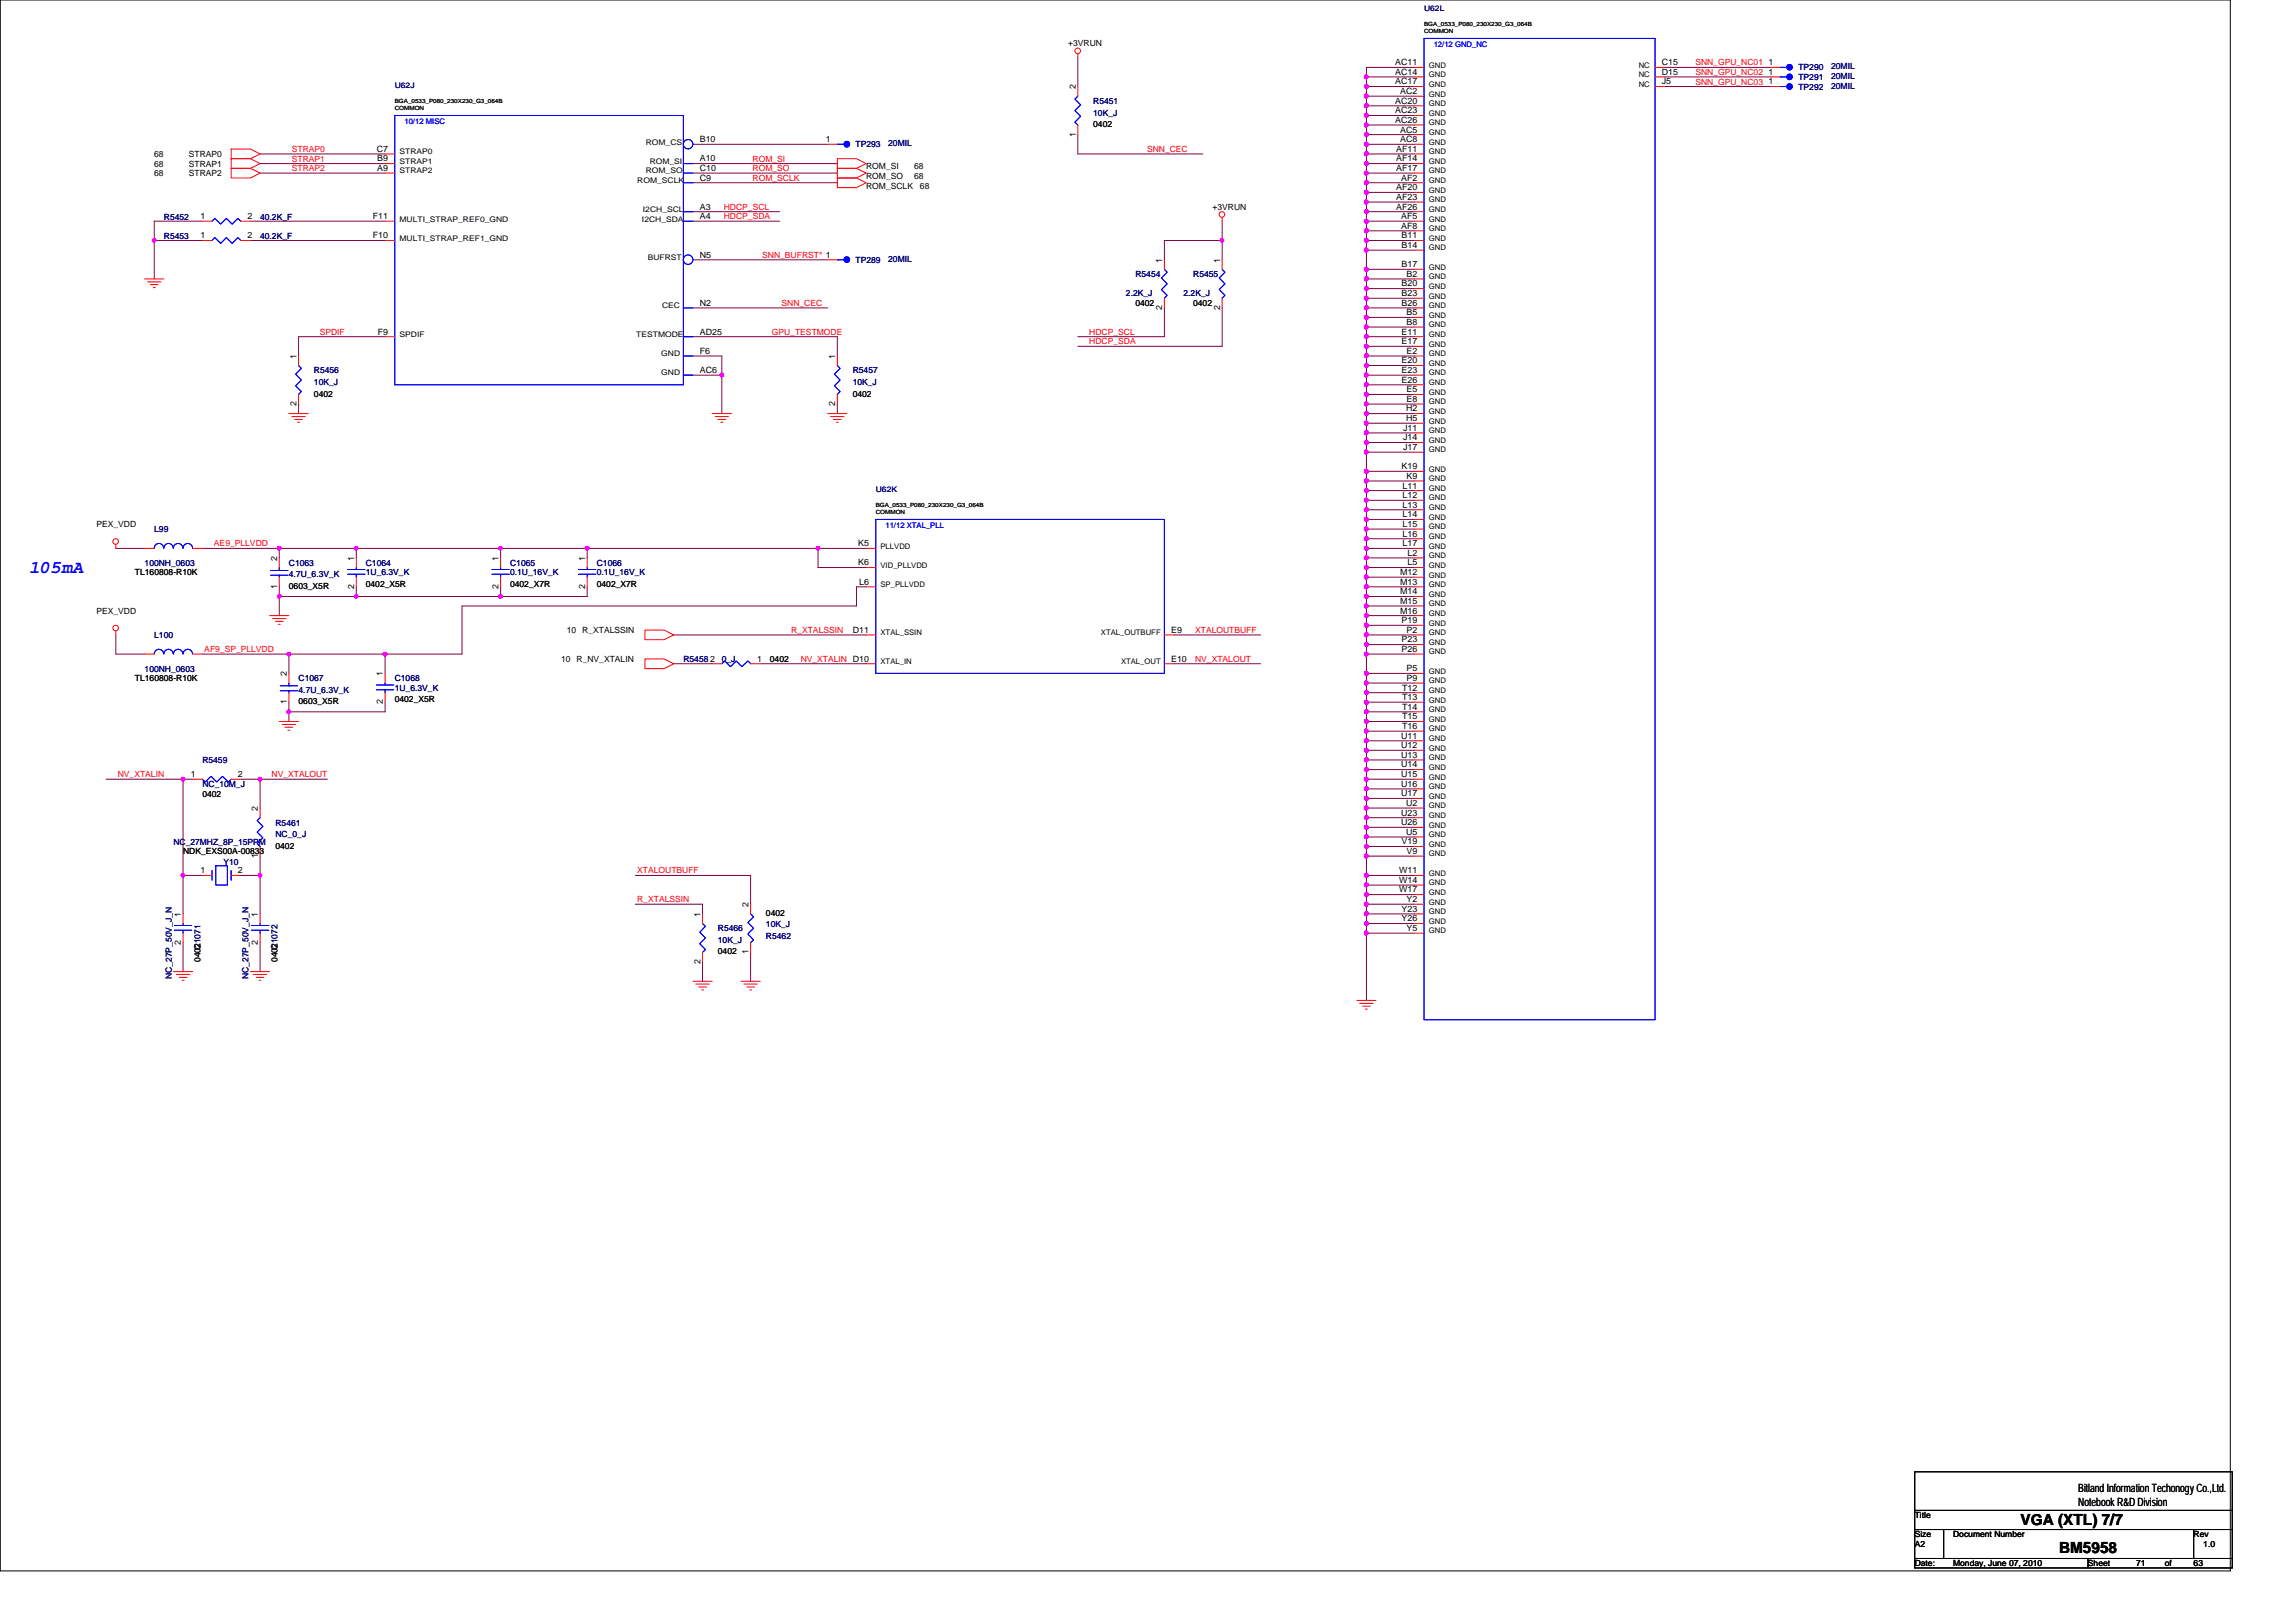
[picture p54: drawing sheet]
<svg xmlns="http://www.w3.org/2000/svg" width="297mm" height="210mm" viewBox="0 0 297 210" stroke-linecap="round" stroke-linejoin="round" font-family="sans-serif">
<defs><g id="words">
<text font-size="2.3" fill="#00f" x="3.8" y="74.1">105mA</text>
<g font-size="2">
<text x="261.4" y="197.3">VGA (XTL) 7/7</text>
<text x="266.4" y="201">BM5958</text>
</g>
<g font-size="1.5">
<text x="268.9" y="193.1">Bitland Information Techonogy Co.,Ltd.</text>
<text x="268.9" y="194.8">Notebook R&amp;D Division</text>
</g>
<g font-size="1.1">
<text x="138.2" y="6">+3VRUN</text>
<text x="139.2" y="11.6" transform="rotate(-90 139.2 11.6)">2</text>
<text x="180.5" y="10.9">AC17</text>
<text x="180.5" y="9.7">AC14</text>
<text x="180.5" y="8.4">AC11</text>
<text x="215" y="10.9">J5</text>
<text x="215" y="9.7">D15</text>
<text x="215" y="8.4">C15</text>
<text x="228.8" y="10.9">1</text>
<text x="228.8" y="8.4">1</text>
<text x="228.8" y="9.7">1</text>
<text x="139.2" y="17.7" transform="rotate(-90 139.2 17.7)">1</text>
<text x="141.4" y="16.4">0402</text>
<text x="180.5" y="15.9">AC26</text>
<text x="180.5" y="14.7">AC23</text>
<text x="180.5" y="13.4">AC20</text>
<text x="181.1" y="17.1">AC5</text>
<text x="181.1" y="12.2">AC2</text>
<text x="20" y="22.8">68</text>
<text x="20" y="21.5">68</text>
<text x="20" y="20.3">68</text>
<text x="24.4" y="22.8">STRAP2</text>
<text x="24.4" y="21.5">STRAP1</text>
<text x="24.4" y="20.3">STRAP0</text>
<text x="48.7" y="19.6">C7</text>
<text x="48.8" y="22.1">A9</text>
<text x="48.8" y="20.9">B9</text>
<text x="90.5" y="23.4">C9</text>
<text x="90.5" y="22.1">C10</text>
<text x="90.5" y="20.9">A10</text>
<text x="90.5" y="18.4">B10</text>
<text x="106.8" y="18.4">1</text>
<text x="112.1" y="21.9">ROM_SI</text>
<text x="112.1" y="23.2">ROM_SO</text>
<text x="118.3" y="21.9">68</text>
<text x="118.3" y="23.2">68</text>
<text x="180.6" y="22.1">AF17</text>
<text x="180.6" y="20.9">AF14</text>
<text x="180.6" y="19.6">AF11</text>
<text x="181.1" y="18.4">AC8</text>
<text x="181.3" y="23.4">AF2</text>
<text x="25.9" y="28.3">1</text>
<text x="32" y="28.3">2</text>
<text x="48.2" y="28.3">F11</text>
<text x="90.5" y="28.3">A4</text>
<text x="90.5" y="27.1">A3</text>
<text x="112.1" y="24.4">ROM_SCLK</text>
<text x="119" y="24.4">68</text>
<text x="156.9" y="27.2">+3VRUN</text>
<text x="180.6" y="27.1">AF26</text>
<text x="180.6" y="25.9">AF23</text>
<text x="180.6" y="24.6">AF20</text>
<text x="181.3" y="29.6">AF8</text>
<text x="181.3" y="28.3">AF5</text>
<text x="25.9" y="30.8">1</text>
<text x="32" y="30.8">2</text>
<text x="48.2" y="30.8">F10</text>
<text x="90.5" y="33.3">N5</text>
<text x="150.4" y="34" transform="rotate(-90 150.4 34)">1</text>
<text x="157.8" y="34" transform="rotate(-90 157.8 34)">1</text>
<text x="181.3" y="34.6">B17</text>
<text x="181.3" y="32.1">B14</text>
<text x="181.3" y="30.8">B11</text>
<text x="182" y="35.8">B2</text>
<text x="90.5" y="39.6">N2</text>
<text x="146.9" y="39.6">0402</text>
<text x="150.4" y="40.1" transform="rotate(-90 150.4 40.1)">2</text>
<text x="154.4" y="39.6">0402</text>
<text x="157.8" y="40.1" transform="rotate(-90 157.8 40.1)">2</text>
<text x="181.3" y="39.6">B26</text>
<text x="181.3" y="38.3">B23</text>
<text x="181.3" y="37.1">B20</text>
<text x="182" y="40.8">B5</text>
<text x="38.4" y="46.4" transform="rotate(-90 38.4 46.4)">1</text>
<text x="48.9" y="43.3">F9</text>
<text x="90.5" y="45.8">F6</text>
<text x="90.5" y="43.3">AD25</text>
<text x="108.1" y="46.4" transform="rotate(-90 108.1 46.4)">1</text>
<text x="181.3" y="47">E20</text>
<text x="181.3" y="44.5">E17</text>
<text x="181.3" y="43.3">E11</text>
<text x="182" y="45.8">E2</text>
<text x="182" y="42">B8</text>
<text x="38.4" y="52.5" transform="rotate(-90 38.4 52.5)">2</text>
<text x="40.6" y="51.3">0402</text>
<text x="90.5" y="48.3">AC6</text>
<text x="108.1" y="52.5" transform="rotate(-90 108.1 52.5)">2</text>
<text x="110.3" y="51.3">0402</text>
<text x="181.3" y="49.5">E26</text>
<text x="181.3" y="48.3">E23</text>
<text x="181.9" y="53.2">H2</text>
<text x="182" y="52">E8</text>
<text x="182" y="50.8">E5</text>
<text x="181.5" y="58.2">J17</text>
<text x="181.5" y="57">J14</text>
<text x="181.5" y="55.7">J11</text>
<text x="181.9" y="54.5">H5</text>
<text x="181.3" y="60.7">K19</text>
<text x="181.5" y="65.7">L13</text>
<text x="181.5" y="64.5">L12</text>
<text x="181.5" y="63.2">L11</text>
<text x="182" y="62">K9</text>
<text x="12.5" y="68.2">PEX_VDD</text>
<text x="111" y="70.7">K5</text>
<text x="181.5" y="70.7">L17</text>
<text x="181.5" y="69.4">L16</text>
<text x="181.5" y="68.2">L15</text>
<text x="181.5" y="66.9">L14</text>
<text x="182.1" y="71.9">L2</text>
<text x="17.5" y="74.4">TL160808-R10K</text>
<text x="35.9" y="76.2" transform="rotate(-90 35.9 76.2)">1</text>
<text x="35.9" y="72.6" transform="rotate(-90 35.9 72.6)">2</text>
<text x="37.4" y="76.2">0603_X5R</text>
<text x="45.8" y="76.2" transform="rotate(-90 45.8 76.2)">2</text>
<text x="45.8" y="72.6" transform="rotate(-90 45.8 72.6)">1</text>
<text x="47.3" y="75.9">0402_X5R</text>
<text x="64.5" y="76.2" transform="rotate(-90 64.5 76.2)">2</text>
<text x="64.5" y="72.6" transform="rotate(-90 64.5 72.6)">1</text>
<text x="66" y="75.9">0402_X7R</text>
<text x="75.7" y="76.2" transform="rotate(-90 75.7 76.2)">2</text>
<text x="75.7" y="72.6" transform="rotate(-90 75.7 72.6)">1</text>
<text x="77.2" y="75.9">0402_X7R</text>
<text x="111" y="73.2">K6</text>
<text x="111.2" y="75.6">L6</text>
<text x="181.1" y="76.9">M14</text>
<text x="181.1" y="75.6">M13</text>
<text x="181.1" y="74.4">M12</text>
<text x="182.1" y="73.2">L5</text>
<text x="12.5" y="79.4">PEX_VDD</text>
<text x="73.3" y="81.9">10 R_XTALSSIN</text>
<text x="110.3" y="81.9">D11</text>
<text x="151.5" y="81.9">E9</text>
<text x="181.1" y="79.4">M16</text>
<text x="181.1" y="78.1">M15</text>
<text x="181.3" y="83.1">P23</text>
<text x="181.3" y="80.6">P19</text>
<text x="182" y="81.9">P2</text>
<text x="17.5" y="88.1">TL160808-R10K</text>
<text x="37.1" y="87.5" transform="rotate(-90 37.1 87.5)">2</text>
<text x="49.5" y="87.5" transform="rotate(-90 49.5 87.5)">1</text>
<text x="72.6" y="85.6">10 R_NV_XTALIN</text>
<text x="91.9" y="85.6">2</text>
<text x="98" y="85.6">1</text>
<text x="99.6" y="85.6">0402</text>
<text x="151.5" y="85.6">E10</text>
<text x="181.3" y="84.3">P26</text>
<text x="181.4" y="89.3">T12</text>
<text x="182" y="88.1">P9</text>
<text x="182" y="86.8">P5</text>
<text x="37.1" y="91.1" transform="rotate(-90 37.1 91.1)">1</text>
<text x="38.6" y="91.1">0603_X5R</text>
<text x="49.5" y="91.1" transform="rotate(-90 49.5 91.1)">2</text>
<text x="51.1" y="90.9">0402_X5R</text>
<text x="181.3" y="95.6">U11</text>
<text x="181.4" y="94.3">T16</text>
<text x="181.4" y="93.1">T15</text>
<text x="181.4" y="91.8">T14</text>
<text x="181.4" y="90.6">T13</text>
<text x="24.7" y="100.5">1</text>
<text x="30.8" y="100.5">2</text>
<text x="181.3" y="101.8">U16</text>
<text x="181.3" y="100.5">U15</text>
<text x="181.3" y="99.3">U14</text>
<text x="181.3" y="98">U13</text>
<text x="181.3" y="96.8">U12</text>
<text x="26.2" y="103.1">0402</text>
<text x="33.4" y="104.9" transform="rotate(-90 33.4 104.9)">2</text>
<text x="181.3" y="106.8">U26</text>
<text x="181.3" y="105.5">U23</text>
<text x="181.3" y="103">U17</text>
<text x="181.9" y="104.3">U2</text>
<text x="23.7" y="110.5">NDK_EXS00A-00833</text>
<text x="25.9" y="113">1</text>
<text x="30.8" y="113">2</text>
<text x="33.4" y="111" transform="rotate(-90 33.4 111)">1</text>
<text x="35.6" y="109.8">0402</text>
<text x="181" y="113">W11</text>
<text x="181.3" y="109.2">V19</text>
<text x="181.9" y="108">U5</text>
<text x="182" y="110.5">V9</text>
<text x="23.4" y="118.6" transform="rotate(-90 23.4 118.6)">1</text>
<text x="33.4" y="118.6" transform="rotate(-90 33.4 118.6)">1</text>
<text x="90.6" y="118.6" transform="rotate(-90 90.6 118.6)">1</text>
<text x="96.8" y="117.4" transform="rotate(-90 96.8 117.4)">2</text>
<text x="99.1" y="118.5">0402</text>
<text x="181" y="115.5">W17</text>
<text x="181" y="114.2">W14</text>
<text x="181.3" y="119.2">Y26</text>
<text x="181.3" y="118">Y23</text>
<text x="182" y="116.7">Y2</text>
<text x="23.4" y="122.2" transform="rotate(-90 23.4 122.2)">2</text>
<text x="25.9" y="124.5" transform="rotate(-90 25.9 124.5)">0402</text>
<text x="33.4" y="122.2" transform="rotate(-90 33.4 122.2)">2</text>
<text x="35.9" y="124.5" transform="rotate(-90 35.9 124.5)">0402</text>
<text x="90.6" y="124.7" transform="rotate(-90 90.6 124.7)">2</text>
<text x="92.9" y="123.5">0402</text>
<text x="96.8" y="123.5" transform="rotate(-90 96.8 123.5)">1</text>
<text x="182" y="120.5">Y5</text>
<text x="247.7" y="196.4">Title</text>
<text x="247.7" y="198.9">Size</text>
<text x="247.7" y="202.6">Date:</text>
<text x="247.7" y="200.2">A2</text>
<text x="252.7" y="198.9">Document Number</text>
<text x="252.7" y="202.6">Monday, June 07, 2010</text>
<text x="270.1" y="202.6">Sheet</text>
<text x="276.3" y="202.6">71</text>
<text x="280.1" y="202.6">of</text>
<text x="283.8" y="202.6">63</text>
<text x="283.8" y="198.9">Rev</text>
<text x="285" y="200.2">1.0</text>
</g>
<g font-size="1.1" fill="#f00">
<text x="219.3" y="8.5">SNN_GPU_NC01</text>
<text x="219.3" y="9.7">SNN_GPU_NC02</text>
<text x="219.3" y="10.9">SNN_GPU_NC03</text>
<text x="37.8" y="19.7">STRAP0</text>
<text x="37.8" y="20.9">STRAP1</text>
<text x="37.8" y="22.1">STRAP2</text>
<text x="97.4" y="20.9">ROM_SI</text>
<text x="97.4" y="22.1">ROM_SO</text>
<text x="97.4" y="23.4">ROM_SCLK</text>
<text x="148.4" y="19.7">SNN_CEC</text>
<text x="93.6" y="27.1">HDCP_SCL</text>
<text x="93.6" y="28.4">HDCP_SDA</text>
<text x="98.6" y="33.4">SNN_BUFRST* 1</text>
<text x="101.1" y="39.6">SNN_CEC</text>
<text x="41.4" y="43.3">SPDIF</text>
<text x="99.9" y="43.3">GPU_TESTMODE</text>
<text x="140.9" y="43.3">HDCP_SCL</text>
<text x="140.9" y="44.6">HDCP_SDA</text>
<text x="27.7" y="70.7">AE9_PLLVDD</text>
<text x="102.4" y="81.9">R_XTALSSIN</text>
<text x="154.6" y="81.9">XTALOUTBUFF</text>
<text x="26.4" y="84.4">AF9_SP_PLLVDD</text>
<text x="103.6" y="85.6">NV_XTALIN D10</text>
<text x="154.6" y="85.6">NV_XTALOUT</text>
<text x="15.2" y="100.6">NV_XTALIN</text>
<text x="35.1" y="100.6">NV_XTALOUT</text>
<text x="82.4" y="113">XTALOUTBUFF</text>
<text x="82.4" y="116.7">R_XTALSSIN</text>
</g>
<g font-size="1.1" fill="#000080">
<text x="232.7" y="11.6">TP292</text>
<text x="232.7" y="9.1">TP290</text>
<text x="232.7" y="10.4">TP291</text>
<text x="236.9" y="11.5">20MIL</text>
<text x="236.9" y="9">20MIL</text>
<text x="236.9" y="10.2">20MIL</text>
<text x="141.4" y="13.5">R5451</text>
<text x="141.4" y="15">10K_J</text>
<text x="110.7" y="19.1">TP293</text>
<text x="114.9" y="18.9">20MIL</text>
<text x="21.2" y="28.4">R5452</text>
<text x="33.7" y="28.4">40.2K_F</text>
<text x="21.2" y="30.9">R5453</text>
<text x="33.7" y="30.9">40.2K_F</text>
<text x="110.7" y="34">TP289</text>
<text x="114.9" y="33.9">20MIL</text>
<text x="146.9" y="35.9">R5454</text>
<text x="154.4" y="35.9">R5455</text>
<text x="145.7" y="38.4">2.2K_J</text>
<text x="153.1" y="38.4">2.2K_J</text>
<text x="40.6" y="48.3">R5456</text>
<text x="40.6" y="49.8">10K_J</text>
<text x="110.3" y="48.3">R5457</text>
<text x="110.3" y="49.8">10K_J</text>
<text x="20" y="68.9">L99</text>
<text x="18.7" y="73.2">100NH_0603</text>
<text x="37.4" y="73.2">C1063</text>
<text x="37.4" y="74.7">4.7U_6.3V_K</text>
<text x="47.3" y="73.2">C1064</text>
<text x="47.3" y="74.4">1U_6.3V_K</text>
<text x="66" y="73.2">C1065</text>
<text x="66" y="74.4">0.1U_16V_K</text>
<text x="77.2" y="73.2">C1066</text>
<text x="77.2" y="74.4">0.1U_16V_K</text>
<text x="20" y="82.5">L100</text>
<text x="18.7" y="86.9">100NH_0603</text>
<text x="38.6" y="88.1">C1067</text>
<text x="38.6" y="89.6">4.7U_6.3V_K</text>
<text x="51.1" y="88.1">C1068</text>
<text x="51.1" y="89.4">1U_6.3V_K</text>
<text x="88.4" y="85.6">R5458</text>
<text x="93.4" y="85.6">0_J</text>
<text x="26.2" y="98.7">R5459</text>
<text x="26.2" y="101.8">NC_10M_J</text>
<text x="35.6" y="106.8">R5461</text>
<text x="22.4" y="109.3">NC_27MHZ_8P_15PPM</text>
<text x="28.9" y="111.9">Y10</text>
<text x="35.6" y="108.3">NC_0_J</text>
<text x="99.1" y="120">10K_J</text>
<text x="25.9" y="122.9" transform="rotate(-90 25.9 122.9)">C1071</text>
<text x="35.9" y="122.9" transform="rotate(-90 35.9 122.9)">C1072</text>
<text x="92.9" y="120.5">R5466</text>
<text x="92.9" y="122">10K_J</text>
<text x="99.1" y="121.5">R5462</text>
<text x="22.2" y="126.7" transform="rotate(-90 22.2 126.7)">NC_27P_50V_J_N</text>
<text x="32.2" y="126.7" transform="rotate(-90 32.2 126.7)">NC_27P_50V_J_N</text>
</g>
<g font-size="1" fill="#000080">
<text x="184.2" y="1.4">U62L</text>
<text x="51.1" y="11.4">U62J</text>
<text x="113.3" y="63.6">U62K</text>
</g>
<g font-size="1">
<text x="184.9" y="11.2">GND</text>
<text x="184.9" y="10">GND</text>
<text x="184.9" y="8.7">GND</text>
<text x="212" y="11.2">NC</text>
<text x="212" y="10">NC</text>
<text x="212" y="8.7">NC</text>
<text x="184.9" y="17.5">GND</text>
<text x="184.9" y="16.2">GND</text>
<text x="184.9" y="15">GND</text>
<text x="184.9" y="13.7">GND</text>
<text x="184.9" y="12.5">GND</text>
<text x="51.7" y="22.4">STRAP2</text>
<text x="51.7" y="21.2">STRAP1</text>
<text x="51.7" y="20">STRAP0</text>
<text x="82.4" y="23.7">ROM_SCLK</text>
<text x="83.5" y="22.4">ROM_SO</text>
<text x="83.5" y="18.7">ROM_CS</text>
<text x="84" y="21.2">ROM_SI</text>
<text x="184.9" y="23.7">GND</text>
<text x="184.9" y="22.4">GND</text>
<text x="184.9" y="21.2">GND</text>
<text x="184.9" y="20">GND</text>
<text x="184.9" y="18.7">GND</text>
<text x="51.7" y="28.7">MULTI_STRAP_REF0_GND</text>
<text x="83.1" y="28.7">I2CH_SDA</text>
<text x="83.2" y="27.4">I2CH_SCL</text>
<text x="184.9" y="29.9">GND</text>
<text x="184.9" y="28.7">GND</text>
<text x="184.9" y="27.4">GND</text>
<text x="184.9" y="26.2">GND</text>
<text x="184.9" y="24.9">GND</text>
<text x="51.7" y="31.2">MULTI_STRAP_REF1_GND</text>
<text x="83.8" y="33.6">BUFRST</text>
<text x="184.9" y="34.9">GND</text>
<text x="184.9" y="32.4">GND</text>
<text x="184.9" y="31.2">GND</text>
<text x="85.7" y="39.9">CEC</text>
<text x="184.9" y="41.1">GND</text>
<text x="184.9" y="39.9">GND</text>
<text x="184.9" y="38.6">GND</text>
<text x="184.9" y="37.4">GND</text>
<text x="184.9" y="36.1">GND</text>
<text x="51.7" y="43.6">SPDIF</text>
<text x="82.3" y="43.6">TESTMODE</text>
<text x="85.6" y="46.1">GND</text>
<text x="184.9" y="47.3">GND</text>
<text x="184.9" y="46.1">GND</text>
<text x="184.9" y="44.9">GND</text>
<text x="184.9" y="43.6">GND</text>
<text x="184.9" y="42.4">GND</text>
<text x="85.6" y="48.6">GND</text>
<text x="184.9" y="53.6">GND</text>
<text x="184.9" y="52.3">GND</text>
<text x="184.9" y="51.1">GND</text>
<text x="184.9" y="49.8">GND</text>
<text x="184.9" y="48.6">GND</text>
<text x="184.9" y="58.5">GND</text>
<text x="184.9" y="57.3">GND</text>
<text x="184.9" y="56">GND</text>
<text x="184.9" y="54.8">GND</text>
<text x="184.9" y="66">GND</text>
<text x="184.9" y="64.7">GND</text>
<text x="184.9" y="63.5">GND</text>
<text x="184.9" y="62.3">GND</text>
<text x="184.9" y="61">GND</text>
<text x="113.9" y="71">PLLVDD</text>
<text x="184.9" y="71">GND</text>
<text x="184.9" y="69.7">GND</text>
<text x="184.9" y="68.5">GND</text>
<text x="184.9" y="67.2">GND</text>
<text x="113.9" y="76">SP_PLLVDD</text>
<text x="113.9" y="73.5">VID_PLLVDD</text>
<text x="184.9" y="77.2">GND</text>
<text x="184.9" y="76">GND</text>
<text x="184.9" y="74.7">GND</text>
<text x="184.9" y="73.5">GND</text>
<text x="184.9" y="72.2">GND</text>
<text x="113.9" y="82.2">XTAL_SSIN</text>
<text x="142.4" y="82.2">XTAL_OUTBUFF</text>
<text x="184.9" y="83.4">GND</text>
<text x="184.9" y="82.2">GND</text>
<text x="184.9" y="80.9">GND</text>
<text x="184.9" y="79.7">GND</text>
<text x="184.9" y="78.4">GND</text>
<text x="113.9" y="85.9">XTAL_IN</text>
<text x="145" y="85.9">XTAL_OUT</text>
<text x="184.9" y="89.6">GND</text>
<text x="184.9" y="88.4">GND</text>
<text x="184.9" y="87.2">GND</text>
<text x="184.9" y="84.7">GND</text>
<text x="184.9" y="95.9">GND</text>
<text x="184.9" y="94.6">GND</text>
<text x="184.9" y="93.4">GND</text>
<text x="184.9" y="92.1">GND</text>
<text x="184.9" y="90.9">GND</text>
<text x="184.9" y="100.9">GND</text>
<text x="184.9" y="99.6">GND</text>
<text x="184.9" y="98.4">GND</text>
<text x="184.9" y="97.1">GND</text>
<text x="184.9" y="107.1">GND</text>
<text x="184.9" y="105.8">GND</text>
<text x="184.9" y="104.6">GND</text>
<text x="184.9" y="103.3">GND</text>
<text x="184.9" y="102.1">GND</text>
<text x="184.9" y="113.3">GND</text>
<text x="184.9" y="110.8">GND</text>
<text x="184.9" y="109.6">GND</text>
<text x="184.9" y="108.3">GND</text>
<text x="184.9" y="119.5">GND</text>
<text x="184.9" y="118.3">GND</text>
<text x="184.9" y="117">GND</text>
<text x="184.9" y="115.8">GND</text>
<text x="184.9" y="114.5">GND</text>
<text x="184.9" y="120.8">GND</text>
</g>
<g font-size="1" fill="#00f">
<text x="185.5" y="6.1">12/12 GND_NC</text>
<text x="52.3" y="16.1">10/12 MISC</text>
<text x="114.6" y="68.4">11/12 XTAL_PLL</text>
</g>
<g font-size=".7">
<text x="184.2" y="3.4">BGA_0533_P080_230X230_G3_064B</text>
<text x="184.2" y="4.3">COMMON</text>
<text x="51.1" y="13.4">BGA_0533_P080_230X230_G3_064B</text>
<text x="51.1" y="14.2">COMMON</text>
<text x="113.3" y="65.6">BGA_0533_P080_230X230_G3_064B</text>
<text x="113.3" y="66.5">COMMON</text>
</g>
</g></defs>
<path d="M0 0h288.5v203.2h-288.5zM247.7 190.4h41.1v12.5h-41.1zM247.7 197.9h41.1M247.7 195.4h41.1M251.5 197.9v3.7M283.8 197.9v3.7M247.7 201.6h41.1M270.1 201.6v1.3" fill="none" stroke="#000" stroke-width=".13"/>
<g fill="none" stroke="#800040" stroke-width=".13">
<path d="M33.7 19.9h16.1M89.7 18.7h17.4M139.4 7.5v3.7M139.4 17.4v2.5h16.2M176.8 16.2h6.2M176.8 11.2h6.2M176.8 9.9h6.2M176.8 19.9h6.2M176.8 18.7h6.2M176.8 17.4h6.2M176.8 14.9h6.2M176.8 13.7h6.2"/>
<path d="M176.8 12.4h6.2M176.8 16.2v1.2M176.8 17.4v1.3M176.8 18.7v1.2M176.8 19.9v1.3M176.8 11.2v1.2M176.8 12.4v1.3M176.8 13.7v1.2M176.8 14.9v1.3M176.8 9.9v1.3M183 8.7h-6.2v1.2M215.3 8.7h13.7"/>
<path d="M215.3 9.9h13.7M215.3 11.2h13.7M20 31.1v5M20 31.1h6.2M26.2 28.6h-6.2v2.5M32.4 28.6h17.4M32.4 31.1h17.4M33.7 21.2h16.1M33.7 22.4h16.1M89.7 21.2h18.6M89.7 27.4h11.2M89.7 28.6h11.2"/>
<path d="M89.7 33.6h17.4M89.7 39.8h17.4M89.7 22.4h18.6M89.7 23.6h18.6M150.6 39.8v3.8h-11.2M158.1 31.1h-7.5v2.5M158.1 28.6v2.5M158.1 31.1v2.5M158.1 39.8v5h-18.7M176.8 39.8h6.2M176.8 37.3h6.2M176.8 36.1h6.2"/>
<path d="M176.8 32.4h6.2M176.8 29.9h6.2M176.8 28.6h6.2M176.8 26.1h6.2M176.8 24.9h6.2M176.8 22.4h6.2M176.8 21.2h6.2M176.8 38.6h6.2M176.8 34.8h6.2M176.8 31.1h6.2M176.8 27.4h6.2M176.8 23.6h6.2"/>
<path d="M176.8 39.8v1.3M176.8 37.3v1.3M176.8 38.6v1.2M176.8 36.1v1.2M176.8 32.4v2.4M176.8 34.8v1.3M176.8 29.9v1.2M176.8 31.1v1.3M176.8 28.6v1.3M176.8 26.1v1.3M176.8 27.4v1.2M176.8 24.9v1.2"/>
<path d="M176.8 22.4v1.2M176.8 23.6v1.3M176.8 21.2v1.2M38.6 52.3v1.2M49.8 43.6h-11.2v2.5M89.7 48.5h3.7M89.7 46.1h3.7v2.4M89.7 43.6h18.6v2.5M93.4 48.5v5M108.3 52.3v1.2M176.8 58.5h6.2M176.8 56h6.2"/>
<path d="M176.8 54.8h6.2M176.8 52.3h6.2M176.8 51h6.2M176.8 48.5h6.2M176.8 47.3h6.2M176.8 44.8h6.2M176.8 43.6h6.2M176.8 41.1h6.2M176.8 57.3h6.2M176.8 53.5h6.2M176.8 49.8h6.2M176.8 46.1h6.2"/>
<path d="M176.8 42.3h6.2M176.8 58.5v2.5M176.8 56v1.3M176.8 57.3v1.2M176.8 54.8v1.2M176.8 52.3v1.2M176.8 53.5v1.3M176.8 51v1.3M176.8 48.5v1.3M176.8 49.8v1.2M176.8 47.3v1.2M176.8 44.8v1.3"/>
<path d="M176.8 46.1v1.2M176.8 43.6v1.2M176.8 41.1v1.2M176.8 42.3v1.3M15 71h3.7M26.2 71h9.9M36.1 77.2h10M36.1 71v1.2M36.1 77.2v2.5M36.1 75.9v1.3M36.1 71h10v1.2M46.1 75.9v1.3"/>
<path d="M46.1 71h18.7M46.1 77.2h18.7M64.8 71h11.2M64.8 71v1.2M64.8 75.9v1.3M76 75.9v1.3h-11.2M76 71v1.2M76 71h29.8M105.8 71v2.4h6.3M105.8 71h6.3M112.1 75.9h-1.3v2.5h-51v6.2h-10M176.8 78.4h6.2"/>
<path d="M176.8 77.2h6.2M176.8 74.7h6.2M176.8 73.4h6.2M176.8 71h6.2M176.8 69.7h6.2M176.8 67.2h6.2M176.8 66h6.2M176.8 64.7h6.2M176.8 63.5h6.2M176.8 62.2h6.2M176.8 79.7h6.2M176.8 75.9h6.2"/>
<path d="M176.8 72.2h6.2M176.8 68.5h6.2M176.8 61h6.2M176.8 78.4v1.3M176.8 79.7v1.2M176.8 77.2v1.2M176.8 74.7v1.2M176.8 75.9v1.3M176.8 73.4v1.3M176.8 71v1.2M176.8 72.2v1.2M176.8 69.7v1.3"/>
<path d="M176.8 67.2v1.3M176.8 68.5v1.2M176.8 66v1.2M176.8 64.7v1.3M176.8 63.5v1.2M176.8 62.2v1.3M176.8 61v1.2M15 82.1v2.5h3.7M26.2 84.6h11.2M37.4 84.6h12.4M37.4 92.1v1.2M37.4 84.6v2.5"/>
<path d="M37.4 90.8v1.3M49.8 84.6v2.5M49.8 90.8v1.3h-12.4M87.2 82.1h24.9M87.2 85.9h4.9M98.4 85.9h13.7M151.9 85.9h11.2M151.9 82.1h11.2M176.8 99.6h6.2M176.8 97.1h6.2M176.8 95.8h6.2M176.8 93.3h6.2"/>
<path d="M176.8 92.1h6.2M176.8 89.6h6.2M176.8 88.4h6.2M176.8 84.6h6.2M176.8 82.1h6.2M176.8 80.9h6.2M176.8 98.3h6.2M176.8 94.6h6.2M176.8 90.8h6.2M176.8 87.1h6.2M176.8 83.4h6.2M176.8 99.6v1.2"/>
<path d="M176.8 97.1v1.2M176.8 98.3v1.3M176.8 95.8v1.3M176.8 93.3v1.3M176.8 94.6v1.2M176.8 92.1v1.2M176.8 89.6v1.2M176.8 90.8v1.3M176.8 88.4v1.2M176.8 84.6v2.5M176.8 87.1v1.3M176.8 82.1v1.3"/>
<path d="M176.8 83.4v1.2M176.8 80.9v1.2M13.7 100.8h10M23.7 113.3v4.9M23.7 100.8v12.5h2.5M23.7 100.8h1.2M31.2 113.3h2.5M31.2 100.8h2.5v3.7M33.7 110.8v2.5M33.7 113.3v4.9M33.7 100.8h8.7M82.2 117h8.7v1.2"/>
<path d="M82.2 113.3h14.9v3.7M176.8 119.5h6.2M176.8 118.2h6.2M176.8 115.7h6.2M176.8 114.5h6.2M176.8 110.8h6.2M176.8 108.3h6.2M176.8 107h6.2M176.8 104.5h6.2M176.8 103.3h6.2M176.8 100.8h6.2M176.8 117h6.2"/>
<path d="M176.8 113.3h6.2M176.8 109.5h6.2M176.8 105.8h6.2M176.8 102.1h6.2M176.8 119.5v1.2M176.8 118.2v1.3M176.8 115.7v1.3M176.8 117v1.2M176.8 114.5v1.2M176.8 110.8v2.5M176.8 113.3v1.2M176.8 108.3v1.2"/>
<path d="M176.8 109.5v1.3M176.8 107v1.3M176.8 104.5v1.3M176.8 105.8v1.2M176.8 103.3v1.2M176.8 100.8v1.3M176.8 102.1v1.2M23.7 122v3.7M33.7 122v3.7M90.9 124.5v2.5M97.1 123.2v3.8M176.8 120.7h6.2"/>
<path d="M176.8 120.7v8.7"/>
</g>
<g fill="#f0f" stroke="#f0f" stroke-width=".13">
<circle cx="19.9" cy="31.1" r=".24"/>
<circle cx="93.4" cy="48.5" r=".24"/>
<circle cx="176.8" cy="120.7" r=".23"/>
<circle cx="176.8" cy="119.5" r=".24"/>
<circle cx="176.8" cy="118.2" r=".24"/>
<circle cx="176.8" cy="115.7" r=".23"/>
<circle cx="176.8" cy="117" r=".24"/>
<circle cx="176.8" cy="114.5" r=".23"/>
<circle cx="176.8" cy="110.7" r=".24"/>
<circle cx="176.8" cy="113.2" r=".24"/>
<circle cx="176.8" cy="108.3" r=".23"/>
<circle cx="176.8" cy="109.5" r=".23"/>
<circle cx="176.8" cy="107" r=".24"/>
<circle cx="176.8" cy="104.5" r=".24"/>
<circle cx="176.8" cy="105.8" r=".24"/>
<circle cx="176.8" cy="103.3" r=".23"/>
<circle cx="176.8" cy="100.8" r=".24"/>
<circle cx="176.8" cy="102" r=".23"/>
<circle cx="176.8" cy="99.6" r=".24"/>
<circle cx="176.8" cy="97.1" r=".23"/>
<circle cx="176.8" cy="98.3" r=".24"/>
<circle cx="176.8" cy="95.8" r=".23"/>
<circle cx="176.8" cy="93.3" r=".24"/>
<circle cx="176.8" cy="94.6" r=".24"/>
<circle cx="176.8" cy="92.1" r=".24"/>
<circle cx="176.8" cy="89.6" r=".23"/>
<circle cx="176.8" cy="90.8" r=".23"/>
<circle cx="176.8" cy="88.4" r=".24"/>
<circle cx="176.8" cy="84.6" r=".23"/>
<circle cx="176.8" cy="87.1" r=".24"/>
<circle cx="176.8" cy="82.1" r=".24"/>
<circle cx="176.8" cy="83.4" r=".23"/>
<circle cx="176.8" cy="80.9" r=".24"/>
<circle cx="176.8" cy="78.4" r=".23"/>
<circle cx="176.8" cy="79.6" r=".24"/>
<circle cx="176.8" cy="77.2" r=".23"/>
<circle cx="176.8" cy="74.7" r=".24"/>
<circle cx="176.8" cy="75.9" r=".24"/>
<circle cx="176.8" cy="73.4" r=".24"/>
<circle cx="176.8" cy="70.9" r=".23"/>
<circle cx="176.8" cy="72.2" r=".23"/>
<circle cx="176.8" cy="69.7" r=".24"/>
<circle cx="176.8" cy="67.2" r=".24"/>
<circle cx="176.8" cy="68.4" r=".24"/>
<circle cx="176.8" cy="66" r=".23"/>
<circle cx="176.8" cy="64.7" r=".23"/>
<circle cx="176.8" cy="63.5" r=".24"/>
<circle cx="176.8" cy="62.2" r=".24"/>
<circle cx="176.8" cy="58.5" r=".23"/>
<circle cx="176.8" cy="61" r=".24"/>
<circle cx="176.8" cy="56" r=".24"/>
<circle cx="176.8" cy="57.2" r=".24"/>
<circle cx="176.8" cy="54.7" r=".24"/>
<circle cx="176.8" cy="52.3" r=".23"/>
<circle cx="176.8" cy="53.5" r=".23"/>
<circle cx="176.8" cy="51" r=".24"/>
<circle cx="176.8" cy="48.5" r=".24"/>
<circle cx="176.8" cy="49.8" r=".24"/>
<circle cx="176.8" cy="47.3" r=".23"/>
<circle cx="176.8" cy="44.8" r=".24"/>
<circle cx="176.8" cy="46" r=".23"/>
<circle cx="176.8" cy="43.5" r=".24"/>
<circle cx="176.8" cy="41.1" r=".23"/>
<circle cx="176.8" cy="42.3" r=".24"/>
<circle cx="176.8" cy="39.8" r=".23"/>
<circle cx="176.8" cy="37.3" r=".24"/>
<circle cx="176.8" cy="38.6" r=".24"/>
<circle cx="176.8" cy="36.1" r=".24"/>
<circle cx="176.8" cy="32.3" r=".24"/>
<circle cx="176.8" cy="34.8" r=".23"/>
<circle cx="176.8" cy="29.9" r=".24"/>
<circle cx="176.8" cy="31.1" r=".24"/>
<circle cx="176.8" cy="28.6" r=".23"/>
<circle cx="176.8" cy="26.1" r=".24"/>
<circle cx="176.8" cy="27.4" r=".23"/>
<circle cx="176.8" cy="24.9" r=".24"/>
<circle cx="176.8" cy="22.4" r=".23"/>
<circle cx="176.8" cy="23.6" r=".24"/>
<circle cx="176.8" cy="21.1" r=".23"/>
<circle cx="176.8" cy="16.2" r=".23"/>
<circle cx="176.8" cy="17.4" r=".24"/>
<circle cx="176.8" cy="18.7" r=".24"/>
<circle cx="176.8" cy="19.9" r=".24"/>
<circle cx="176.8" cy="11.2" r=".24"/>
<circle cx="176.8" cy="12.4" r=".24"/>
<circle cx="176.8" cy="13.7" r=".24"/>
<circle cx="176.8" cy="14.9" r=".23"/>
<circle cx="176.8" cy="10" r=".23"/>
<circle cx="33.6" cy="100.8" r=".24"/>
<circle cx="23.7" cy="113.3" r=".24"/>
<circle cx="23.7" cy="100.8" r=".24"/>
<circle cx="36.1" cy="77.2" r=".24"/>
<circle cx="33.6" cy="113.2" r=".24"/>
<circle cx="46.1" cy="70.9" r=".23"/>
<circle cx="76" cy="70.9" r=".24"/>
<circle cx="105.8" cy="70.9" r=".24"/>
<circle cx="37.4" cy="92.1" r=".24"/>
<circle cx="64.7" cy="70.9" r=".23"/>
<circle cx="49.8" cy="84.6" r=".24"/>
<circle cx="37.4" cy="84.6" r=".24"/>
<circle cx="46.1" cy="77.2" r=".23"/>
<circle cx="64.7" cy="77.2" r=".23"/>
<circle cx="36.1" cy="70.9" r=".24"/>
<circle cx="158.1" cy="31.1" r=".24"/>
</g>
<g fill="none" stroke="#f00" stroke-width=".13">
<path d="M29.9 19.3h2.5l1.3 .6-1.3 .6h-2.5zM49.8 19.9h1.3M89.7 18.7h.1M107.1 18.7h1.2M139.4 7v.5M139.4 16.2v1.2M139.4 11.2v1.2M183 19.9h1.2M183 18.7h1.2M183 17.4h1.2M183 16.2h1.2M183 14.9h1.2"/>
<path d="M183 13.7h1.2M183 12.4h1.2M183 11.2h1.2M183 9.9h1.2M183 8.7h1.2M214.1 11.2h1.2M214.1 9.9h1.2M214.1 8.7h1.2M229 11.2h1.3M229 8.7h1.3M229 9.9h1.3M18.7 36.1h2.5"/>
<path d="M19.1 36.5h1.7M19.4 36.8h1M19.8 37.2h.3M26.2 28.6h1.2M26.2 31.1h1.2M29.9 21.8h2.5l1.3 .6-1.3 .6h-2.5zM29.9 20.5h2.5l1.3 .7-1.3 .6h-2.5zM31.2 28.6h1.2M31.2 31.1h1.2M49.8 31.1h1.3M49.8 28.6h1.3M49.8 22.4h1.3"/>
<path d="M49.8 21.2h1.3M89.7 39.8h.1M89.7 33.6h.1M89.7 28.6h.1M89.7 27.4h.1M89.7 23.6h.1M89.7 22.4h.1M89.7 21.2h.1M107.1 33.6h1.2M108.3 20.5h2.5l1.3 .7-1.3 .6h-2.5zM108.3 21.8h2.5l1.3 .6-1.3 .6h-2.5zM108.3 23h2.5l1.3 .6-1.3 .7h-2.5z"/>
<path d="M150.6 33.6v1.2M150.6 38.6v1.2M158.1 28.1v.5M158.1 33.6v1.2M158.1 38.6v1.2M183 39.8h1.2M183 38.6h1.2M183 37.3h1.2M183 36.1h1.2M183 34.8h1.2M183 32.4h1.2M183 31.1h1.2"/>
<path d="M183 29.9h1.2M183 28.6h1.2M183 27.4h1.2M183 26.1h1.2M183 24.9h1.2M183 23.6h1.2M183 22.4h1.2M183 21.2h1.2M37.4 53.5h2.5M37.8 53.9h1.7M38.1 54.3h1M38.5 54.6h.3"/>
<path d="M38.6 46.1v1.2M38.6 51v1.3M49.8 43.6h1.3M89.7 48.5h.1M89.7 46.1h.1M89.7 43.6h.1M92.1 53.5h2.5M92.5 53.9h1.8M92.9 54.3h1M93.3 54.6h.2M107.1 53.5h2.5M107.4 53.9h1.8"/>
<path d="M107.8 54.3h1M108.2 54.6h.2M108.3 46.1v1.2M108.3 51v1.3M183 58.5h1.2M183 57.3h1.2M183 56h1.2M183 54.8h1.2M183 53.5h1.2M183 52.3h1.2M183 51h1.2M183 49.8h1.2"/>
<path d="M183 48.5h1.2M183 47.3h1.2M183 46.1h1.2M183 44.8h1.2M183 43.6h1.2M183 42.3h1.2M183 41.1h1.2M15 70.4v.6M18.7 71h1.3M24.9 71h1.3M34.9 79.7h2.5M36.1 74.7v1.2"/>
<path d="M36.1 72.2v1.2M46.1 72.2v1.2M46.1 74.7v1.2M64.8 72.2v1.2M64.8 74.7v1.2M76 72.2v1.2M76 74.7v1.2M112.1 75.9h1.2M112.1 73.4h1.2M112.1 71h1.2M183 79.7h1.2M183 78.4h1.2"/>
<path d="M183 77.2h1.2M183 75.9h1.2M183 74.7h1.2M183 73.4h1.2M183 72.2h1.2M183 71h1.2M183 69.7h1.2M183 68.5h1.2M183 67.2h1.2M183 66h1.2M183 64.7h1.2M183 63.5h1.2"/>
<path d="M183 62.2h1.2M183 61h1.2M15 81.6v.5M18.7 84.6h1.3M24.9 84.6h1.3M35.3 80h1.7M35.6 80.4h1M36 80.8h.3M36.1 93.3h2.5M36.5 93.7h1.7M36.9 94.1h1M37.3 94.5h.2"/>
<path d="M37.4 89.6v1.2M37.4 87.1v1.3M49.8 87.1v1.3M49.8 89.6v1.2M83.4 81.5h2.5l1.3 .6-1.3 .7h-2.5zM83.4 85.3h2.5l1.3 .6-1.3 .6h-2.5zM92.1 85.9h1.3M97.1 85.9h1.3M112.1 82.1h1.2M112.1 85.9h1.2M150.6 85.9h1.3M150.6 82.1h1.3"/>
<path d="M183 99.6h1.2M183 98.3h1.2M183 97.1h1.2M183 95.8h1.2M183 94.6h1.2M183 93.3h1.2M183 92.1h1.2M183 90.8h1.2M183 89.6h1.2M183 88.4h1.2M183 87.1h1.2M183 84.6h1.2"/>
<path d="M183 83.4h1.2M183 82.1h1.2M183 80.9h1.2M23.7 118.2v1.3M24.9 100.8h1.3M26.2 113.3h1.2M29.9 113.3h1.3M29.9 100.8h1.3M33.7 109.5v1.3M33.7 104.5v1.3M33.7 118.2v1.3M90.9 118.2v1.3"/>
<path d="M97.1 117v1.2M183 119.5h1.2M183 118.2h1.2M183 117h1.2M183 115.7h1.2M183 114.5h1.2M183 113.3h1.2M183 110.8h1.2M183 109.5h1.2M183 108.3h1.2M183 107h1.2M183 105.8h1.2"/>
<path d="M183 104.5h1.2M183 103.3h1.2M183 102.1h1.2M183 100.8h1.2M22.4 125.7h2.5M22.8 126.1h1.8M23.2 126.4h1M23.6 126.8h.2M23.7 120.7v1.3M32.4 125.7h2.5M32.8 126.1h1.7M33.1 126.4h1"/>
<path d="M33.5 126.8h.3M33.7 120.7v1.3M89.7 127h2.4M90 127.3h1.8M90.4 127.7h1M90.8 128.1h.2M90.9 123.2v1.3M95.9 127h2.5M96.2 127.3h1.8M96.6 127.7h1M97 128.1h.2M97.1 122v1.2"/>
<path d="M175.5 129.4h2.5M175.9 129.8h1.7M176.3 130.2h1M176.7 130.6h.2M183 120.7h1.2"/>
<circle cx="139.4" cy="6.6" r=".36"/>
<circle cx="158.1" cy="27.7" r=".36"/>
<circle cx="15" cy="70.1" r=".36"/>
<circle cx="15" cy="81.3" r=".36"/>
</g>
<g fill="none" stroke="#00f" stroke-width=".13">
<path d="M51.1 14.9h37.3v34.9h-37.3zM51.1 19.9h.1M108.4 18.7h-.1h.9M139.4 12.4l-.3 .4 .7 .8-.7 .7 .7 .7-.7 .8 .3 .4M184.2 5h29.9v126.9h-29.9zM184.2 18.7h.1M184.2 19.9h.1M184.2 11.2h.1M184.2 12.4h.1M184.2 13.7h.1M184.2 14.9h.1M184.2 16.2h.1"/>
<path d="M184.2 17.4h.1M184.2 9.9h.1M184.2 8.7h.1M214.1 11.2h.1M214.1 9.9h.1M214.1 8.7h.1M230.4 11.2h-.1h.9M230.4 8.7h-.1h.9M230.4 9.9h-.1h.9M27.4 28.6l.4-.3 .8 .7 .7-.7 .7 .7 .8-.7 .4 .3M27.4 31.1l.4-.4 .8 .8 .7-.8 .7 .8 .8-.8 .4 .4M51.1 22.4h.1"/>
<path d="M51.1 21.2h.1M51.1 31.1h.1M51.1 28.6h.1M88.4 39.8h1.3M88.4 22.4h1.3M88.4 21.2h1.3M88.4 23.6h1.3M88.4 28.6h1.3M88.4 27.4h1.3M108.4 33.6h-.1h.9M150.6 34.8l.4 .4-.7 .8 .7 .7-.7 .8 .7 .7-.4 .4M158.1 34.8l.4 .4-.8 .8 .8 .7-.8 .8 .8 .7-.4 .4"/>
<path d="M184.2 37.3h.1M184.2 38.6h.1M184.2 39.8h.1M184.2 31.1h.1M184.2 32.4h.1M184.2 34.8h.1M184.2 36.1h.1M184.2 24.9h.1M184.2 26.1h.1M184.2 27.4h.1M184.2 28.6h.1M184.2 29.9h.1"/>
<path d="M184.2 21.2h.1M184.2 22.4h.1M184.2 23.6h.1M38.6 47.3l.4 .4-.8 .7 .8 .8-.8 .7 .8 .8-.4 .3M51.1 43.6h.1M88.4 48.5h1.3M88.4 46.1h1.3M88.4 43.6h1.3M108.3 47.3l.4 .4-.8 .7 .8 .8-.8 .7 .8 .8-.4 .3M184.2 56h.1M184.2 57.3h.1M184.2 58.5h.1"/>
<path d="M184.2 49.8h.1M184.2 51h.1M184.2 52.3h.1M184.2 53.5h.1M184.2 54.8h.1M184.2 43.6h.1M184.2 44.8h.1M184.2 46.1h.1M184.2 47.3h.1M184.2 48.5h.1M184.2 41.1h.1M184.2 42.3h.1"/>
<path d="M20 70.9a.61 .61 0 0 1 .6-.6 .61 .61 0 0 1 .6 .6M21.2 70.9a.6 .6 0 0 1 .6-.6 .6 .6 0 0 1 .6 .6M22.4 70.9a.61 .61 0 0 1 .6-.6 .61 .61 0 0 1 .7 .6 .62 .62 0 0 1 .6-.6 .62 .62 0 0 1 .6 .6M35 73.8h2.3M35 74.4h2.3M36.1 74.4v.3M36.1 73.4v.4M45 74.3h2.2M45 73.7h2.2M46.1 73.4v.3M46.1 74.3v.4M63.6 74.3h2.3"/>
<path d="M63.6 73.7h2.3M64.8 73.4v.3M64.8 74.3v.4M74.8 74.3h2.3M74.8 73.7h2.3M76 73.4v.3M76 74.3v.4M113.3 67.2h37.3v19.9h-37.3zM113.3 73.4h.1M113.3 75.9h.1M113.3 71h.1M184.2 75.9h.1"/>
<path d="M184.2 77.2h.1M184.2 78.4h.1M184.2 79.7h.1M184.2 69.7h.1M184.2 71h.1M184.2 72.2h.1M184.2 73.4h.1M184.2 74.7h.1M184.2 68.5h.1M184.2 62.2h.1M184.2 63.5h.1M184.2 64.7h.1"/>
<path d="M184.2 66h.1M184.2 67.2h.1M184.2 61h.1M21.2 84.6a.61 .61 0 0 0-.6-.6 .61 .61 0 0 0-.6 .6M22.4 84.6a.6 .6 0 0 0-.6-.6 .6 .6 0 0 0-.6 .6M24.9 84.6a.63 .63 0 0 0-.6-.6 .63 .63 0 0 0-.6 .6 .61 .61 0 0 0-.7-.6 .61 .61 0 0 0-.6 .6M36.3 88.7h2.2M36.3 89.4h2.2M37.4 89.4v.2M37.4 88.4v.3M48.7 89.2h2.2M48.7 88.6h2.2"/>
<path d="M49.8 88.4v.2M49.8 89.2v.4M93.4 85.9l.4-.4 .7 .8 .7-.8 .8 .8 .7-.8 .4 .4M113.3 85.9h.1M113.3 82.1h.1M150.6 82.1h.1M150.6 85.9h.1M184.2 94.6h.1M184.2 95.8h.1M184.2 97.1h.1M184.2 98.3h.1M184.2 99.6h.1"/>
<path d="M184.2 88.4h.1M184.2 89.6h.1M184.2 90.8h.1M184.2 92.1h.1M184.2 93.3h.1M184.2 82.1h.1M184.2 83.4h.1M184.2 84.6h.1M184.2 87.1h.1M184.2 80.9h.1M22.6 119.7h2.2M23.7 119.5v.2"/>
<path d="M26.2 100.8l.3 .4 .8-.8 .7 .8 .8-.8 .7 .8 .4-.4M27.4 112.6v1.3M27.9 112h1.5v2.5h-1.5zM29.9 112.6v1.3M32.5 119.7h2.3M33.7 105.8l-.4 .4 .7 .7-.7 .8 .7 .7-.7 .8 .4 .3M33.7 119.5v.2M90.9 119.5l.4 .3-.8 .8 .8 .7-.8 .8 .8 .8-.4 .3M97.1 118.2l.4 .4-.8 .8 .8 .7-.8 .7 .8 .8-.4 .4M184.2 119.5h.1M184.2 118.2h.1M184.2 117h.1"/>
<path d="M184.2 115.7h.1M184.2 114.5h.1M184.2 113.3h.1M184.2 110.8h.1M184.2 109.5h.1M184.2 108.3h.1M184.2 107h.1M184.2 105.8h.1M184.2 104.5h.1M184.2 103.3h.1M184.2 102.1h.1M184.2 100.8h.1"/>
<path d="M22.6 120.4h2.2M23.7 120.4v.3M32.5 120.4h2.3M33.7 120.4v.3M184.2 120.7h.1"/>
<circle cx="89" cy="18.7" r=".61"/>
<circle cx="89" cy="33.6" r=".62"/>
</g>
<g fill="#00f" stroke="#00f" stroke-width=".13">
<circle cx="231.5" cy="11.2" r=".36"/>
<circle cx="231.5" cy="8.7" r=".36"/>
<circle cx="109.5" cy="18.7" r=".37"/>
<circle cx="231.5" cy="9.9" r=".36"/>
<circle cx="109.6" cy="33.6" r=".36"/>
</g>
<use href="#words"/>
</svg>
